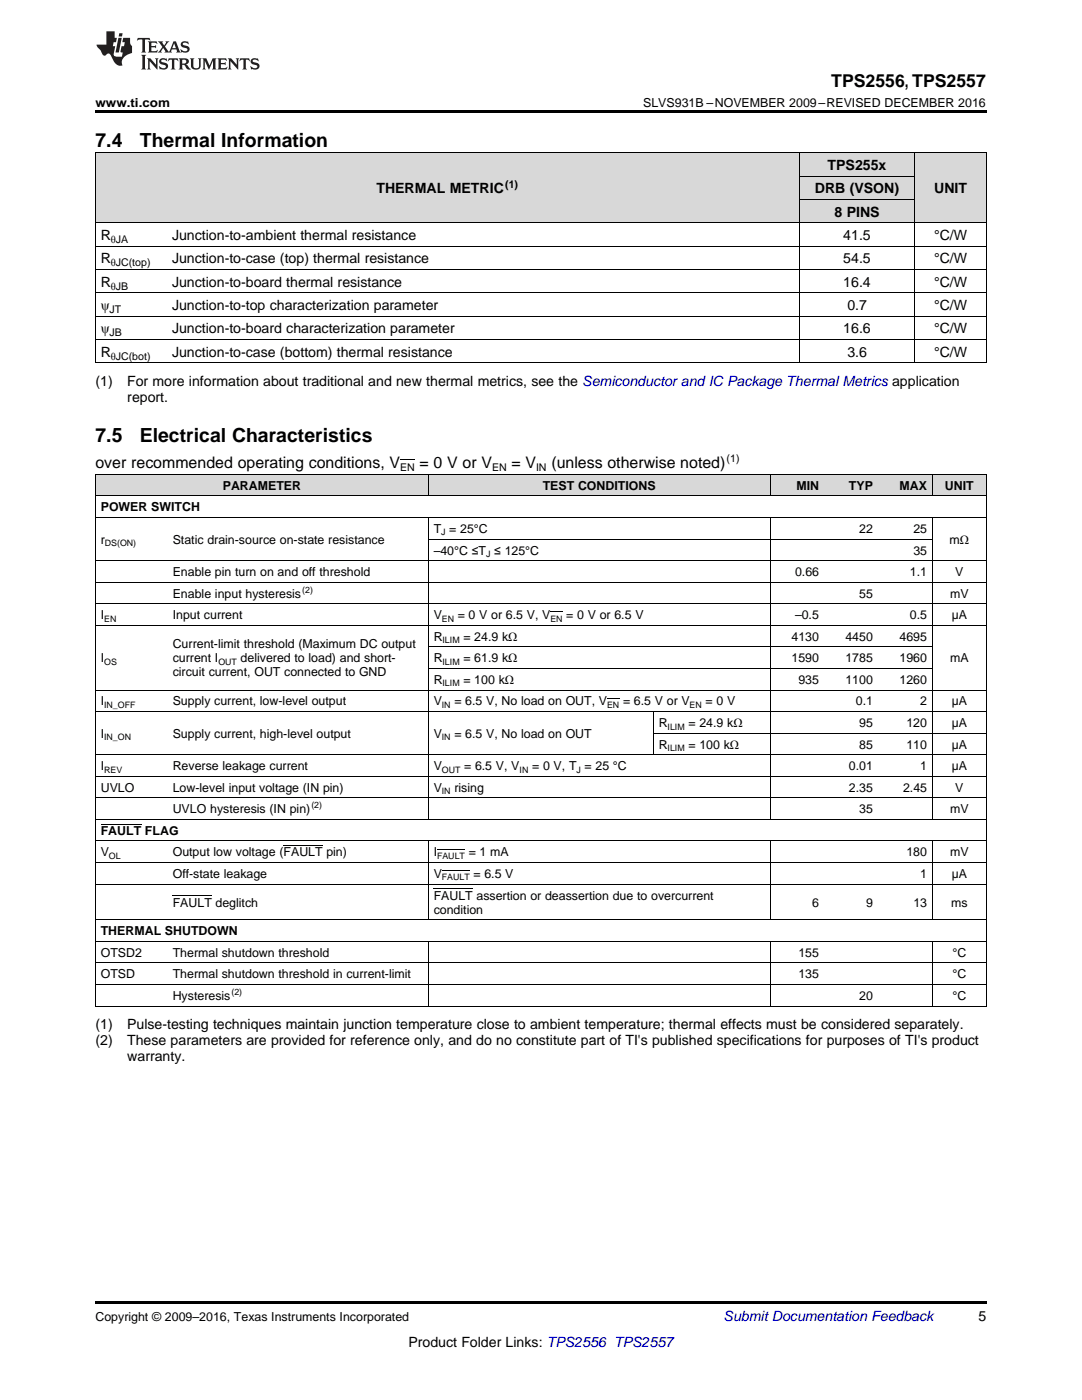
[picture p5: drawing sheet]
<svg xmlns="http://www.w3.org/2000/svg" width="216mm" height="279mm" viewBox="0 0 216 279" stroke-linecap="round" stroke-linejoin="round" font-family="sans-serif">
<defs><g id="words">
<g font-size="3.9">
<text x="19" y="29.3">7.4</text>
<text x="27.9" y="29.3">Thermal Information</text>
<text x="19" y="88.3">7.5</text>
<text x="27.9" y="88.3">Electrical Characteristics</text>
</g>
<text font-size="3.5" x="165.9" y="17.3">TPS2556, TPS2557</text>
<g font-size="3.2">
<text x="19" y="93.5">over recommended operating conditions, V</text>
<text x="83.7" y="93.5">= 0 V or V</text>
<text x="102.1" y="93.5">= V</text>
<text x="110" y="93.5">(unless otherwise noted)</text>
</g>
<g font-size="2.8">
<text x="165.1" y="33.9">TPS255x</text>
<text x="75.1" y="38.6">THERMAL METRIC</text>
<text x="162.6" y="38.6">DRB (VSON)</text>
<text x="186.4" y="38.6">UNIT</text>
<text x="20.1" y="47.9">R</text>
<text x="34.3" y="47.9">Junction-to-ambient thermal resistance</text>
<text x="166.5" y="43.3">8 PINS</text>
<text x="168.3" y="47.9">41.5</text>
<text x="186.4" y="47.9">°C/W</text>
<text x="20.1" y="52.6">R</text>
<text x="34.3" y="52.6">Junction-to-case (top) thermal resistance</text>
<text x="168.3" y="52.6">54.5</text>
<text x="186.4" y="52.6">°C/W</text>
<text x="20.1" y="57.2">R</text>
<text x="34.3" y="57.2">Junction-to-board thermal resistance</text>
<text x="168.3" y="57.2">16.4</text>
<text x="186.4" y="57.2">°C/W</text>
<text x="20.1" y="61.9">ψ</text>
<text x="34.3" y="61.9">Junction-to-top characterization parameter</text>
<text x="169.1" y="61.9">0.7</text>
<text x="186.4" y="61.9">°C/W</text>
<text x="20.1" y="66.5">ψ</text>
<text x="20.1" y="71.2">R</text>
<text x="34.3" y="66.5">Junction-to-board characterization parameter</text>
<text x="34.3" y="71.2">Junction-to-case (bottom) thermal resistance</text>
<text x="168.3" y="66.5">16.6</text>
<text x="169.1" y="71.2">3.6</text>
<text x="186.4" y="66.5">°C/W</text>
<text x="186.4" y="71.2">°C/W</text>
<text x="19" y="77">(1)</text>
<text x="25.4" y="77">For more information about traditional and new thermal metrics, see the Semiconductor and IC Package Thermal Metrics application</text>
<text x="25.4" y="80.2">report.</text>
<text x="19" y="205.4">(1)</text>
<text x="19" y="208.6">(2)</text>
<text x="25.4" y="205.4">Pulse-testing techniques maintain junction temperature close to ambient temperature; thermal effects must be considered separately.</text>
<text x="25.4" y="208.6">These parameters are provided for reference only, and do no constitute part of TI's published specifications for purposes of TI's product</text>
<text x="25.4" y="211.8">warranty.</text>
<text x="195.3" y="263.6">5</text>
<text x="81.5" y="268.9">Product Folder Links: TPS2556 TPS2557</text>
</g>
<text font-size="2.8" fill="#0000c8" x="144.4" y="263.6">Submit Documentation Feedback</text>
<g font-size="2.5">
<text x="19" y="21.4">www.ti.com</text>
<text x="128.3" y="21.4">SLVS931B –NOVEMBER 2009–REVISED DECEMBER 2016</text>
<text x="44.4" y="97.8">PARAMETER</text>
<text x="108.3" y="97.8">TEST CONDITIONS</text>
<text x="158.9" y="97.8">MIN</text>
<text x="169.4" y="97.8">TYP</text>
<text x="179.5" y="97.8">MAX</text>
<text x="188.6" y="97.8">UNIT</text>
<text x="20.1" y="102.1">POWER SWITCH</text>
<text x="86.5" y="106.4">T = 25°C</text>
<text x="171.4" y="106.4">22</text>
<text x="182.2" y="106.4">25</text>
<text x="20.1" y="108.5">r</text>
<text x="34.5" y="108.5">Static drain-source on-state resistance</text>
<text x="86.5" y="110.7">–40°C ≤T ≤ 125°C</text>
<text x="182.2" y="110.7">35</text>
<text x="189.5" y="108.5">mΩ</text>
<text x="34.5" y="115">Enable pin turn on and off threshold</text>
<text x="34.5" y="119.3">Enable input hysteresis</text>
<text x="158.6" y="115">0.66</text>
<text x="171.4" y="119.3">55</text>
<text x="181.6" y="115">1.1</text>
<text x="189.6" y="119.3">mV</text>
<text x="190.6" y="115">V</text>
<text x="20.1" y="123.6">I</text>
<text x="34.5" y="123.6">Input current</text>
<text x="86.5" y="123.6">V</text>
<text x="91.3" y="123.6">= 0 V or 6.5 V, V</text>
<text x="113" y="123.6">= 0 V or 6.5 V</text>
<text x="158.6" y="123.6">–0.5</text>
<text x="181.6" y="123.6">0.5</text>
<text x="189.9" y="123.6">µA</text>
<text x="34.5" y="129.4">Current-limit threshold (Maximum DC output</text>
<text x="86.5" y="127.9">R</text>
<text x="92.5" y="127.9">= 24.9 kΩ</text>
<text x="157.9" y="127.9">4130</text>
<text x="168.7" y="127.9">4450</text>
<text x="179.5" y="127.9">4695</text>
<text x="20.1" y="132.2">I</text>
<text x="34.5" y="132.2">current I</text>
<text x="34.5" y="135">circuit current, OUT connected to GND</text>
<text x="48" y="132.2">delivered to load) and short-</text>
<text x="86.5" y="132.2">R</text>
<text x="86.5" y="136.5">R</text>
<text x="92.5" y="132.2">= 61.9 kΩ</text>
<text x="92.5" y="136.5">= 100 kΩ</text>
<text x="157.9" y="132.2">1590</text>
<text x="159.3" y="136.5">935</text>
<text x="168.7" y="132.2">1785</text>
<text x="168.7" y="136.5">1100</text>
<text x="179.5" y="132.2">1960</text>
<text x="179.5" y="136.5">1260</text>
<text x="189.6" y="132.2">mA</text>
<text x="20.1" y="140.8">I</text>
<text x="34.5" y="140.8">Supply current, low-level output</text>
<text x="86.5" y="140.8">V</text>
<text x="90.7" y="140.8">= 6.5 V, No load on OUT, V</text>
<text x="124.3" y="140.8">= 6.5 V or V</text>
<text x="140.8" y="140.8">= 0 V</text>
<text x="170.8" y="140.8">0.1</text>
<text x="183.6" y="140.8">2</text>
<text x="189.9" y="140.8">µA</text>
<text x="20.1" y="147.2">I</text>
<text x="34.5" y="147.2">Supply current, high-level output</text>
<text x="86.5" y="147.2">V</text>
<text x="90.7" y="147.2">= 6.5 V, No load on OUT</text>
<text x="131.4" y="145.1">R</text>
<text x="131.4" y="149.4">R</text>
<text x="137.4" y="145.1">= 24.9 kΩ</text>
<text x="137.4" y="149.4">= 100 kΩ</text>
<text x="171.4" y="145.1">95</text>
<text x="171.4" y="149.4">85</text>
<text x="180.9" y="145.1">120</text>
<text x="180.9" y="149.4">110</text>
<text x="189.9" y="145.1">µA</text>
<text x="189.9" y="149.4">µA</text>
<text x="20.1" y="153.7">I</text>
<text x="34.5" y="153.7">Reverse leakage current</text>
<text x="86.5" y="153.7">V</text>
<text x="92.6" y="153.7">= 6.5 V, V</text>
<text x="106.2" y="153.7">= 0 V, T = 25 °C</text>
<text x="169.4" y="153.7">0.01</text>
<text x="183.6" y="153.7">1</text>
<text x="189.9" y="153.7">µA</text>
<text x="20.1" y="158">UVLO</text>
<text x="34.5" y="158">Low-level input voltage (IN pin)</text>
<text x="86.5" y="158">V</text>
<text x="90.7" y="158">rising</text>
<text x="169.4" y="158">2.35</text>
<text x="180.2" y="158">2.45</text>
<text x="190.6" y="158">V</text>
<text x="20.1" y="166.6">FAULT FLAG</text>
<text x="34.5" y="162.3">UVLO hysteresis (IN pin)</text>
<text x="171.4" y="162.3">35</text>
<text x="189.6" y="162.3">mV</text>
<text x="20.1" y="170.9">V</text>
<text x="34.5" y="170.9">Output low voltage (FAULT pin)</text>
<text x="86.5" y="170.9">I</text>
<text x="93.5" y="170.9">= 1 mA</text>
<text x="180.9" y="170.9">180</text>
<text x="189.6" y="170.9">mV</text>
<text x="34.5" y="175.2">Off-state leakage</text>
<text x="86.5" y="175.2">V</text>
<text x="86.5" y="179.5">FAULT assertion or deassertion due to overcurrent</text>
<text x="94.5" y="175.2">= 6.5 V</text>
<text x="183.6" y="175.2">1</text>
<text x="189.9" y="175.2">µA</text>
<text x="34.5" y="180.9">FAULT deglitch</text>
<text x="86.5" y="182.4">condition</text>
<text x="162.1" y="180.9">6</text>
<text x="172.8" y="180.9">9</text>
<text x="182.2" y="180.9">13</text>
<text x="189.8" y="180.9">ms</text>
<text x="20.1" y="186.7">THERMAL SHUTDOWN</text>
<text x="20.1" y="191">OTSD2</text>
<text x="34.5" y="191">Thermal shutdown threshold</text>
<text x="159.3" y="191">155</text>
<text x="190" y="191">°C</text>
<text x="20.1" y="195.3">OTSD</text>
<text x="34.5" y="195.3">Thermal shutdown threshold in current-limit</text>
<text x="159.3" y="195.3">135</text>
<text x="190" y="195.3">°C</text>
<text x="34.5" y="199.6">Hysteresis</text>
<text x="171.4" y="199.6">20</text>
<text x="190" y="199.6">°C</text>
<text x="19" y="263.6">Copyright © 2009–2016, Texas Instruments Incorporated</text>
</g>
<g font-size="2.1">
<text x="100.8" y="37.5">(1)</text>
<text x="22.1" y="48.5">θJA</text>
<text x="22.1" y="53.1">θJC(top)</text>
<text x="22.1" y="57.8">θJB</text>
<text x="21.9" y="62.4">JT</text>
<text x="21.9" y="67.1">JB</text>
<text x="22.1" y="71.8">θJC(bot)</text>
<text x="79.8" y="94.1">EN</text>
<text x="98.2" y="94.1">EN</text>
<text x="107" y="94.1">IN</text>
<text x="145" y="92.2">(1)</text>
</g>
<g font-size="1.8">
<text x="88" y="106.9">J</text>
<text x="20.9" y="109">DS(ON)</text>
<text x="97" y="111.2">J</text>
<text x="60.3" y="118.3">(2)</text>
<text x="20.8" y="124.1">EN</text>
<text x="88.2" y="124.1">EN</text>
<text x="109.8" y="124.1">EN</text>
<text x="88.3" y="128.4">ILIM</text>
<text x="20.8" y="132.7">OS</text>
<text x="43.6" y="132.7">OUT</text>
<text x="88.3" y="132.7">ILIM</text>
<text x="88.3" y="137">ILIM</text>
<text x="20.8" y="141.3">IN_OFF</text>
<text x="88.2" y="141.3">IN</text>
<text x="121.1" y="141.3">EN</text>
<text x="137.6" y="141.3">EN</text>
<text x="20.8" y="147.7">IN_ON</text>
<text x="88.2" y="147.7">IN</text>
<text x="133.2" y="145.6">ILIM</text>
<text x="133.2" y="149.9">ILIM</text>
<text x="20.8" y="154.2">REV</text>
<text x="88.2" y="154.2">OUT</text>
<text x="103.7" y="154.2">IN</text>
<text x="115" y="154.2">J</text>
<text x="62.1" y="161.3">(2)</text>
<text x="88.2" y="158.5">IN</text>
<text x="21.7" y="171.4">OL</text>
<text x="87.2" y="171.4">FAULT</text>
<text x="88.2" y="175.7">FAULT</text>
<text x="46.2" y="198.6">(2)</text>
</g>
</g></defs>
<g fill="#d8d8d8">
<path d="M19 94.7h14.4v4.3h-14.4z"/>
<path d="M33.4 94.7h52.1v4.3h-52.1z"/>
<path d="M85.5 94.7h44.9v4.3h-44.9z"/>
<path d="M130.4 94.7h23.3v4.3h-23.3z"/>
<path d="M153.7 94.7h10.8v4.3h-10.8z"/>
<path d="M164.5 94.7h10.8v4.3h-10.8z"/>
<path d="M175.3 94.7h10.8v4.3h-10.8z"/>
<path d="M186.1 94.7h10.7v4.3h-10.7z"/>
<path d="M19 30.6h14.3v13.9h-14.3z"/>
<path d="M33.3 30.6h126.2v13.9h-126.2z"/>
<path d="M182.6 30.6h14.2v13.9h-14.2z"/>
<path d="M159.5 39.9h23.1v4.6h-23.1z"/>
<path d="M159.5 35.2h23.1v4.7h-23.1z"/>
<path d="M159.5 30.6h23.1v4.6h-23.1z"/>
</g>
<g fill="#000">
<path d="M19 22h177.8v.5h-177.8zM19 72.4l.2 .1zM159.4 72.4l.1 .1zM182.5 72.4l.1 .1zM196.7 72.4l.1 .1zM19 200.8h.2zM85.4 200.8h.1zM130.3 200.8h.1zM153.6 200.8h.1zM164.4 200.8h.1zM175.2 200.8h.1zM185.9 200.8h.2z"/>
<path d="M196.7 200.8h.1zM19 259.7h177.8v.5h-177.8z"/>
</g>
<g fill="none" stroke="#000" stroke-width=".2">
<path d="M19 30.5h177.8M19.1 30.5v42M159.4 30.5v42M159.5 39.8h23.1M159.5 35.2h23.1M182.5 30.5v42M196.8 30.5v42M19 58.4h177.8M19 53.8h177.8M19 49.1h177.8M19 44.5h177.8M19 72.4h177.8"/>
<path d="M19 67.8h177.8M19 63.1h177.8M19 99h177.8M19 94.7h177.8M19.1 94.7v106.1M85.4 94.7v4.3M153.7 94.7v4.3M186 94.7v4.3M196.8 94.7v106.1M19 116.2h177.8M19 111.9h177.8M19 103.3h177.8"/>
<path d="M85.4 103.3v60.3M85.5 107.6h100.6M153.7 103.3v60.3M186 103.3v60.3M19 137.7h177.8M19 124.8h177.8M19 120.5h177.8M85.5 133.4h100.6M85.5 129.1h100.6M19 159.2h177.8M19 154.9h177.8M19 150.6h177.8"/>
<path d="M19 142h177.8M130.3 142v8.7M130.4 146.3h66.4M19 176.4h177.8M19 172.1h177.8M19 167.8h177.8M19 163.5h177.8M85.4 167.9v15.7M153.7 167.9v15.7M186 167.9v15.7M19 196.5h177.8M19 192.2h177.8"/>
<path d="M19 187.9h177.8M19 183.6h177.8M85.4 187.9v12.9M153.7 187.9v12.9M186 187.9v12.9M19 200.8h177.8"/>
</g>
<g fill="#231f20">
<path d="M27.5 7.6l-.1 .5 .4-.2h.6v.1v2.1l-.2 .4h1l-.3-.4v-2.1l.1-.1h.5l.5 .2-.2-.5zM29.5 8.3l.2 .3v1.5l-.2 .4h1.8l.2-.6a1.04 1.04 0 0 1-1.3 .2v-.7h.6l.3 .2v-.6l-.3 .2h-.6v-.6l.8-.1 .4 .3-.2-.5zM31.5 8.3l.9 1.1-.9 1.1h.8l-.2-.2 .5-.7 .4 .7-.2 .2h1.5l-.1-.2 .1-.4h.9l.1 .4-.2 .2h1l-.3-.3-.7-1.9h-.5l-.9 2-.8-1 .9-1h-.8l.1 .3-.3 .5-.4-.6 .2-.2zM34.7 8.6l.4 1h-.7zM36.3 8.4a.63 .63 0 0 0-.2 .7 .63 .63 0 0 0 .6 .4l.6 .2 .1 .2a.75 .75 0 0 1-.7 .4 .75 .75 0 0 1-.6-.5l.1 .7 .1-.1a1.11 1.11 0 0 0 1.5-.6 1.13 1.13 0 0 0-1.2-.8l-.1-.4a1.04 1.04 0 0 1 1.2 .2l-.2-.5-.1 .1-.5-.2zM28.2 10.9l.2 .4v2.2l-.2 .4h1l-.3-.4v-2.2l.3-.4zM29.3 11.6l.3 .4v1.5l-.3 .4h.8l-.2-.4v-1.3l1.5 1.7v-1.9l.2-.4h-.7l.2 .4v.9l-1.1-1.3zM32 11.8a.62 .62 0 0 0-.2 .7 .62 .62 0 0 0 .6 .4l.6 .1 .1 .3a.76 .76 0 0 1-.7 .3 .76 .76 0 0 1-.6-.4l.1 .7 .1-.1a1.11 1.11 0 0 0 1.5-.6 1.13 1.13 0 0 0-1.2-.8l-.1-.4a1.04 1.04 0 0 1 1.2 .2l-.2-.6-.1 .1-.5-.1zM33.7 11.6l-.2 .6a.61 .61 0 0 1 .8-.3v1.6l-.2 .4h.9l-.2-.4v-1.6a.63 .63 0 0 1 .8 .3l-.2-.6zM35.6 11.6l.3 .4v1.5l-.3 .4h1l-.2-.2v-.8l.5 .2a.76 .76 0 0 0 1.2 .7l-1-1a.58 .58 0 0 0 .6-.5 .58 .58 0 0 0-.5-.6zM36.4 11.9h.1a.45 .45 0 0 1 .5 .1 .45 .45 0 0 1 .1 .5l-.7 .2zM37.9 11.6l.2 .2a2.17 2.17 0 0 0 .3 1.9 .99 .99 0 0 0 1.6-.6v-1.1l.2-.4h-.7l.2 .2a1.92 1.92 0 0 1-.2 1.8 .6 .6 0 0 1-.9-.5v-1.1l.2-.4zM40.4 11.6l.2 .4v1.5l-.2 .4h.7l-.2-.4v-1.4l.8 1.8 .8-1.8v1.4l-.2 .4h.9l-.2-.4v-1.5l.2-.4h-.8l-.6 1.5-.6-1.5zM43.4 11.6l.2 .4v1.5l-.2 .4h1.8l.2-.6a1.04 1.04 0 0 1-1.3 .1v-.6h.5l.4 .2v-.6l-.4 .2h-.5v-.7h.8l.3 .3-.1-.6zM45.5 11.6l.2 .4v1.5l-.2 .4h.7l-.2-.4v-1.3l1.5 1.7v-1.9l.2-.4h-.7l.2 .4v.9l-1.1-1.3zM47.9 11.6l-.1 .6a.61 .61 0 0 1 .8-.3v1.6l-.3 .4h1l-.3-.4 .1-1.6a.63 .63 0 0 1 .7 .3l-.1-.6zM50.2 11.8a.62 .62 0 0 0-.2 .7 .62 .62 0 0 0 .6 .4l.6 .1 .2 .3a.76 .76 0 0 1-.8 .3 .76 .76 0 0 1-.6-.4l.1 .7 .2-.1a1.11 1.11 0 0 0 1.5-.6 1.13 1.13 0 0 0-1.3-.8l-.1-.4a1.04 1.04 0 0 1 1.2 .2l-.1-.6-.2 .1-.5-.1z"/>
<path d="M21.2 6.3v2.6h-1.9l.1 .4 .7 .9a.91 .91 0 0 0 1 .8 .56 .56 0 0 1 .5-.3 .56 .56 0 0 1 .5 .3l.4 .8a1.53 1.53 0 0 0 1.9 1.2 1.54 1.54 0 0 1 1-2.1l.9-.3v-1.4a1.52 1.52 0 0 1-.3-1.6h-1.4l-.2 .8h.5l-.2 .8h-.4l-.2 1v.2l.4 .1-.2 .8a1.93 1.93 0 0 1-1.6-.3l.3-1.8h-.5l.2-.8h.4l.2-.8h-.4v-1.3zM23.6 7.6l-.6 2.9h.7l.6-2.9zM23.8 6.6l-.1 .7h.6l.2-.7z"/>
</g>
<path d="M79.8 91.7h3M109.8 122.1h2.5M121.1 139.3h2.5M20.1 164.5h8.1M34.5 178.8h7.8M56.6 168.8h7.8M86.5 177.4h7.8M87.2 169.4h5.6M88.2 173.7h5.5" fill="none" stroke="#000" stroke-width=".2"/>
<use href="#words"/>
</svg>
